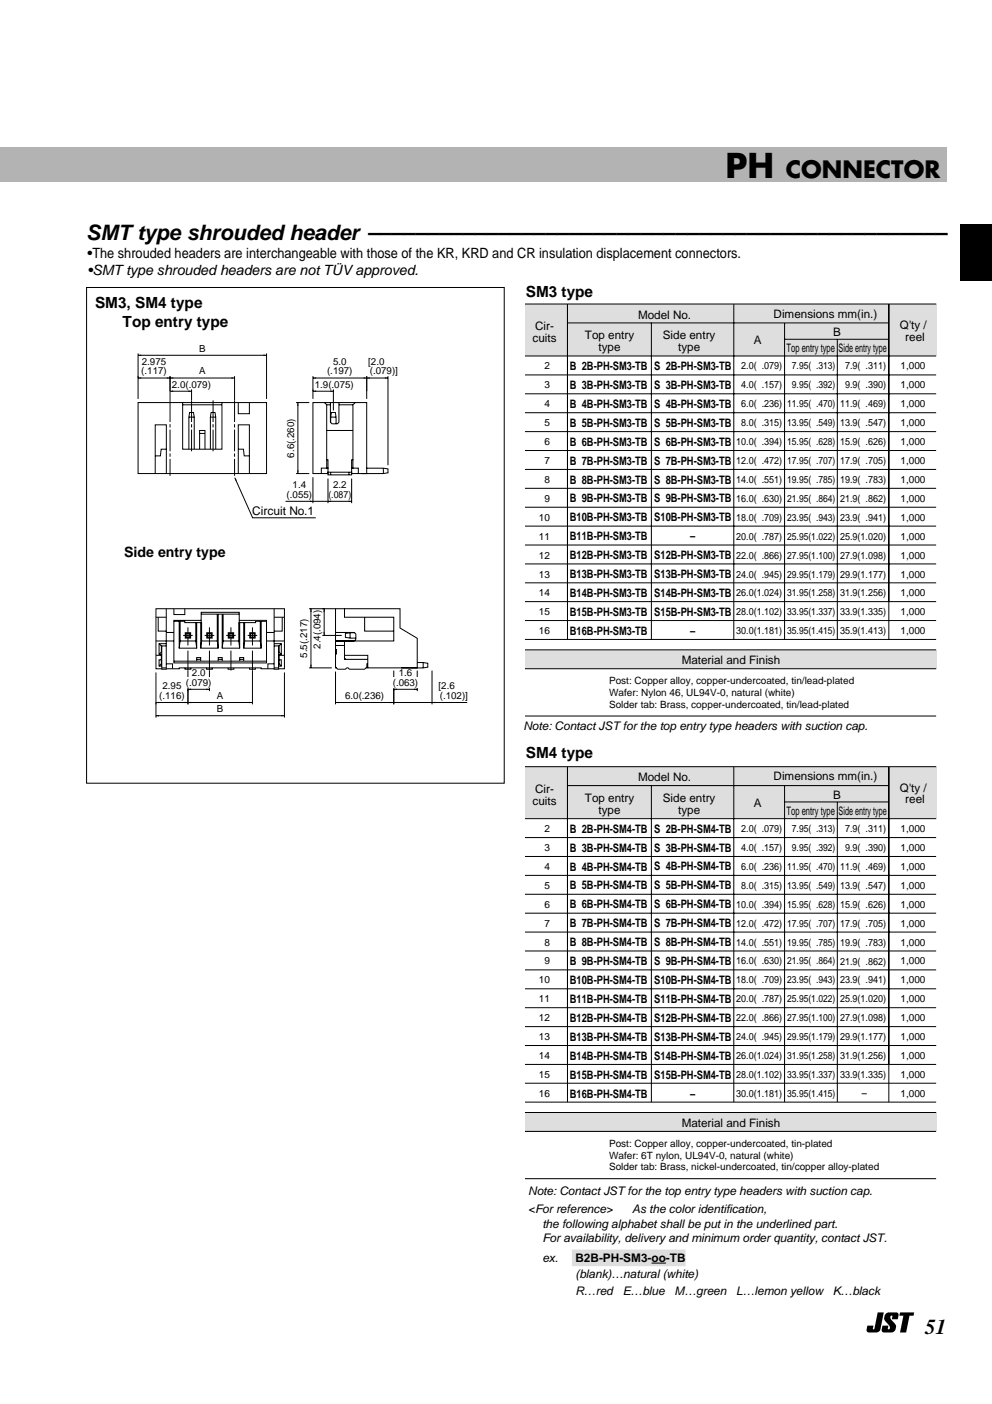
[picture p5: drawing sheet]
<svg xmlns="http://www.w3.org/2000/svg" width="210mm" height="297mm" viewBox="0 0 210 297" stroke-linecap="round" stroke-linejoin="round" font-family="sans-serif">
<defs><g id="words">
<text font-size="7.1" x="153.5" y="37.6">PH</text>
<text font-size="4.9" x="166.3" y="37.6">CONNECTOR</text>
<g font-size="4.5">
<text x="18.3" y="50.7">SMT type shrouded header –––––––––––––––––––––––––––––––––––––––––––––––––</text>
<text x="195.8" y="282.3">51</text>
</g>
<g font-size="3.2">
<text x="20.1" y="65.1">SM3, SM4 type</text>
<text x="111.3" y="62.8">SM3 type</text>
<text x="26" y="69.1">Top entry type</text>
<text x="111.3" y="160.3">SM4 type</text>
</g>
<g font-size="3">
<text x="18.5" y="54.6">•The shrouded headers are interchangeable with those of the KR, KRD and CR insulation displacement connectors.</text>
<text x="18.5" y="58.1">•SMT type shrouded headers are not TU</text>
<text x="70.9" y="57.7">¨V approved.</text>
<text x="26.3" y="117.9">Side entry type</text>
</g>
<g font-size="2.5">
<text x="113.2" y="69.9">Cir-</text>
<text x="123.8" y="71.8">Top entry</text>
<text x="135" y="67.4">Model No.</text>
<text x="140.3" y="71.8">Side entry</text>
<text x="163.7" y="67.2">Dimensions mm(in.)</text>
<text x="176.3" y="71.1">B</text>
<text x="190.4" y="69.6">Q'ty /</text>
<text x="112.7" y="72.4">cuits</text>
<text x="126.6" y="74.3">type</text>
<text x="143.5" y="74.3">type</text>
<text x="159.5" y="72.9">A</text>
<text x="166.4" y="74.5">Top entry type</text>
<text x="177.4" y="74.5">Side entry type</text>
<text x="191.6" y="72.1">reel</text>
<text x="120.6" y="78.3">B 2B-PH-SM3-TB</text>
<text x="120.6" y="82.3">B 3B-PH-SM3-TB</text>
<text x="138.4" y="78.3">S 2B-PH-SM3-TB</text>
<text x="138.4" y="82.3">S 3B-PH-SM3-TB</text>
<text x="120.6" y="86.3">B 4B-PH-SM3-TB</text>
<text x="138.4" y="86.3">S 4B-PH-SM3-TB</text>
<text x="120.6" y="90.3">B 5B-PH-SM3-TB</text>
<text x="120.6" y="94.3">B 6B-PH-SM3-TB</text>
<text x="138.4" y="90.3">S 5B-PH-SM3-TB</text>
<text x="138.4" y="94.3">S 6B-PH-SM3-TB</text>
<text x="120.6" y="98.3">B 7B-PH-SM3-TB</text>
<text x="138.4" y="98.3">S 7B-PH-SM3-TB</text>
<text x="120.6" y="102.3">B 8B-PH-SM3-TB</text>
<text x="120.6" y="106.3">B 9B-PH-SM3-TB</text>
<text x="138.4" y="102.3">S 8B-PH-SM3-TB</text>
<text x="138.4" y="106.3">S 9B-PH-SM3-TB</text>
<text x="53.4" y="109.1">Circuit No.1</text>
<text x="120.6" y="110.3">B10B-PH-SM3-TB</text>
<text x="138.4" y="110.3">S10B-PH-SM3-TB</text>
<text x="120.6" y="114.3">B11B-PH-SM3-TB</text>
<text x="120.6" y="118.3">B12B-PH-SM3-TB</text>
<text x="138.4" y="118.3">S12B-PH-SM3-TB</text>
<text x="146.1" y="114.3">–</text>
<text x="120.6" y="122.3">B13B-PH-SM3-TB</text>
<text x="138.4" y="122.3">S13B-PH-SM3-TB</text>
<text x="120.6" y="126.3">B14B-PH-SM3-TB</text>
<text x="120.6" y="130.3">B15B-PH-SM3-TB</text>
<text x="138.4" y="126.3">S14B-PH-SM3-TB</text>
<text x="138.4" y="130.3">S15B-PH-SM3-TB</text>
<text x="120.6" y="134.3">B16B-PH-SM3-TB</text>
<text x="146.1" y="134.3">–</text>
<text x="144.2" y="140.6">Material and Finish</text>
<text x="110.8" y="154.3">Note: Contact JST for the top entry type headers with suction cap.</text>
<text x="113.2" y="167.8">Cir-</text>
<text x="135" y="165.3">Model No.</text>
<text x="163.7" y="165.1">Dimensions mm(in.)</text>
<text x="190.4" y="167.5">Q'ty /</text>
<text x="112.7" y="170.2">cuits</text>
<text x="123.8" y="169.7">Top entry</text>
<text x="126.6" y="172.2">type</text>
<text x="140.3" y="169.7">Side entry</text>
<text x="143.5" y="172.2">type</text>
<text x="159.5" y="170.8">A</text>
<text x="166.4" y="172.4">Top entry type</text>
<text x="176.3" y="169">B</text>
<text x="177.4" y="172.4">Side entry type</text>
<text x="191.6" y="170">reel</text>
<text x="120.6" y="176.2">B 2B-PH-SM4-TB</text>
<text x="138.4" y="176.2">S 2B-PH-SM4-TB</text>
<text x="120.6" y="180.2">B 3B-PH-SM4-TB</text>
<text x="120.6" y="184.2">B 4B-PH-SM4-TB</text>
<text x="138.4" y="180.2">S 3B-PH-SM4-TB</text>
<text x="138.4" y="184.2">S 4B-PH-SM4-TB</text>
<text x="120.6" y="188.2">B 5B-PH-SM4-TB</text>
<text x="138.4" y="188.2">S 5B-PH-SM4-TB</text>
<text x="120.6" y="192.2">B 6B-PH-SM4-TB</text>
<text x="120.6" y="196.2">B 7B-PH-SM4-TB</text>
<text x="138.4" y="192.2">S 6B-PH-SM4-TB</text>
<text x="138.4" y="196.2">S 7B-PH-SM4-TB</text>
<text x="120.6" y="200.2">B 8B-PH-SM4-TB</text>
<text x="138.4" y="200.2">S 8B-PH-SM4-TB</text>
<text x="120.6" y="204.2">B 9B-PH-SM4-TB</text>
<text x="120.6" y="208.2">B10B-PH-SM4-TB</text>
<text x="138.4" y="204.2">S 9B-PH-SM4-TB</text>
<text x="138.4" y="208.2">S10B-PH-SM4-TB</text>
<text x="120.6" y="212.2">B11B-PH-SM4-TB</text>
<text x="138.4" y="212.2">S11B-PH-SM4-TB</text>
<text x="120.6" y="216.2">B12B-PH-SM4-TB</text>
<text x="120.6" y="220.2">B13B-PH-SM4-TB</text>
<text x="138.4" y="216.2">S12B-PH-SM4-TB</text>
<text x="138.4" y="220.2">S13B-PH-SM4-TB</text>
<text x="120.6" y="224.2">B14B-PH-SM4-TB</text>
<text x="138.4" y="224.2">S14B-PH-SM4-TB</text>
<text x="120.6" y="228.2">B15B-PH-SM4-TB</text>
<text x="120.6" y="232.2">B16B-PH-SM4-TB</text>
<text x="138.4" y="228.2">S15B-PH-SM4-TB</text>
<text x="146.1" y="232.2">–</text>
<text x="182.4" y="232.1">–</text>
<text x="144.2" y="238.4">Material and Finish</text>
<text x="111.8" y="252.8">Note: Contact JST for the top entry type headers with suction cap.</text>
<text x="111.8" y="256.7">&lt;For reference&gt;</text>
<text x="133.8" y="256.7">As the color identification,</text>
<text x="114.8" y="259.7">the following alphabet shall be put in the underlined part.</text>
<text x="114.8" y="262.7">For availability, delivery and minimum order quantity, contact JST.</text>
<text x="114.8" y="267">ex.</text>
<text x="121.8" y="267">B2B-PH-SM3-oo-TB</text>
<text x="121.8" y="270.5">(blank)…natural (white)</text>
<text x="121.8" y="274">R…red</text>
<text x="131.8" y="274">E…blue</text>
<text x="142.7" y="274">M…green</text>
<text x="155.8" y="274">L…lemon yellow</text>
<text x="176.2" y="274">K…black</text>
</g>
<g font-size="2.1">
<text x="30" y="77.1">2.975</text>
<text x="42.1" y="74.4">B</text>
<text x="70.5" y="77.1">5.0</text>
<text x="77.9" y="77.1">[2.0</text>
<text x="29.9" y="79.2">(.117)</text>
<text x="36.4" y="82">2.0(.079)</text>
<text x="42.1" y="79.2">A</text>
<text x="66.6" y="82">1.9(.075)</text>
<text x="69.2" y="79.2">(.197)</text>
<text x="78.2" y="79.2">(.079)]</text>
<text x="115.2" y="78.1">2</text>
<text x="115.2" y="82.1">3</text>
<text x="156.8" y="78.1">2.0( .079)</text>
<text x="156.8" y="82.1">4.0( .157)</text>
<text x="167.6" y="78.1">7.95( .313)</text>
<text x="167.6" y="82.1">9.95( .392)</text>
<text x="178.8" y="78.1">7.9( .311)</text>
<text x="178.8" y="82.1">9.9( .390)</text>
<text x="190.5" y="78.1">1,000</text>
<text x="190.5" y="82.1">1,000</text>
<text x="115.2" y="86.2">4</text>
<text x="156.8" y="86.2">6.0( .236)</text>
<text x="166.6" y="86.2">11.95( .470)</text>
<text x="177.8" y="86.2">11.9( .469)</text>
<text x="190.5" y="86.2">1,000</text>
<text x="115.2" y="90.2">5</text>
<text x="115.2" y="94.2">6</text>
<text x="155.8" y="94.2">10.0( .394)</text>
<text x="156.8" y="90.2">8.0( .315)</text>
<text x="166.6" y="90.2">13.95( .549)</text>
<text x="166.6" y="94.2">15.95( .628)</text>
<text x="177.8" y="90.2">13.9( .547)</text>
<text x="177.8" y="94.2">15.9( .626)</text>
<text x="190.5" y="90.2">1,000</text>
<text x="190.5" y="94.2">1,000</text>
<text x="62.3" y="96.8" transform="rotate(-90 62.3 96.8)">6.6(.260)</text>
<text x="115.2" y="98.2">7</text>
<text x="155.8" y="98.2">12.0( .472)</text>
<text x="166.6" y="98.2">17.95( .707)</text>
<text x="177.8" y="98.2">17.9( .705)</text>
<text x="190.5" y="98.2">1,000</text>
<text x="60.7" y="105.3">(.055)</text>
<text x="61.9" y="103.2">1.4</text>
<text x="69.5" y="105.3">(.087)</text>
<text x="70.5" y="103.2">2.2</text>
<text x="115.2" y="102.2">8</text>
<text x="115.2" y="106.2">9</text>
<text x="155.8" y="102.2">14.0( .551)</text>
<text x="155.8" y="106.2">16.0( .630)</text>
<text x="166.6" y="102.2">19.95( .785)</text>
<text x="166.6" y="106.2">21.95( .864)</text>
<text x="177.8" y="102.2">19.9( .783)</text>
<text x="177.8" y="106.2">21.9( .862)</text>
<text x="190.5" y="102.2">1,000</text>
<text x="190.5" y="106.2">1,000</text>
<text x="114" y="110.2">10</text>
<text x="155.8" y="110.2">18.0( .709)</text>
<text x="166.6" y="110.2">23.95( .943)</text>
<text x="177.8" y="110.2">23.9( .941)</text>
<text x="190.5" y="110.2">1,000</text>
<text x="114" y="114.2">11</text>
<text x="114" y="118.2">12</text>
<text x="155.8" y="114.2">20.0( .787)</text>
<text x="155.8" y="118.2">22.0( .866)</text>
<text x="166.6" y="114.2">25.95(1.022)</text>
<text x="166.6" y="118.2">27.95(1.100)</text>
<text x="177.8" y="114.2">25.9(1.020)</text>
<text x="177.8" y="118.2">27.9(1.098)</text>
<text x="190.5" y="114.2">1,000</text>
<text x="190.5" y="118.2">1,000</text>
<text x="114" y="122.2">13</text>
<text x="155.8" y="122.2">24.0( .945)</text>
<text x="166.6" y="122.2">29.95(1.179)</text>
<text x="177.8" y="122.2">29.9(1.177)</text>
<text x="190.5" y="122.2">1,000</text>
<text x="114" y="126.2">14</text>
<text x="114" y="130.2">15</text>
<text x="155.8" y="126.2">26.0(1.024)</text>
<text x="155.8" y="130.2">28.0(1.102)</text>
<text x="166.6" y="126.2">31.95(1.258)</text>
<text x="166.6" y="130.2">33.95(1.337)</text>
<text x="177.8" y="126.2">31.9(1.256)</text>
<text x="177.8" y="130.2">33.9(1.335)</text>
<text x="190.5" y="126.2">1,000</text>
<text x="190.5" y="130.2">1,000</text>
<text x="67.8" y="137.3" transform="rotate(-90 67.8 137.3)">2.4(.094)</text>
<text x="114" y="134.2">16</text>
<text x="155.8" y="134.2">30.0(1.181)</text>
<text x="166.6" y="134.2">35.95(1.415)</text>
<text x="177.8" y="134.2">35.9(1.413)</text>
<text x="190.5" y="134.2">1,000</text>
<text x="40.6" y="143">2.0</text>
<text x="65" y="139.2" transform="rotate(-90 65 139.2)">5.5(.217)</text>
<text x="84.4" y="143">1.6</text>
<text x="33.7" y="147.8">(.116)</text>
<text x="34.4" y="145.8">2.95</text>
<text x="39.3" y="145.1">(.079)</text>
<text x="45.9" y="147.8">A</text>
<text x="73" y="147.8">6.0(.236)</text>
<text x="83.1" y="145.1">(.063)</text>
<text x="92.8" y="145.8">[2.6</text>
<text x="93.1" y="147.8">(.102)]</text>
<text x="128.9" y="144.8">Post: Copper alloy, copper-undercoated, tin/lead-plated</text>
<text x="128.9" y="147.2">Wafer: Nylon 46, UL94V-0, natural (white)</text>
<text x="128.9" y="149.7">Solder tab: Brass, copper-undercoated, tin/lead-plated</text>
<text x="45.9" y="150.6">B</text>
<text x="115.2" y="176">2</text>
<text x="156.8" y="176">2.0( .079)</text>
<text x="167.6" y="176">7.95( .313)</text>
<text x="178.8" y="176">7.9( .311)</text>
<text x="190.5" y="176">1,000</text>
<text x="115.2" y="180">3</text>
<text x="115.2" y="184">4</text>
<text x="156.8" y="180">4.0( .157)</text>
<text x="156.8" y="184">6.0( .236)</text>
<text x="166.6" y="184">11.95( .470)</text>
<text x="167.6" y="180">9.95( .392)</text>
<text x="177.8" y="184">11.9( .469)</text>
<text x="178.8" y="180">9.9( .390)</text>
<text x="190.5" y="180">1,000</text>
<text x="190.5" y="184">1,000</text>
<text x="115.2" y="188">5</text>
<text x="156.8" y="188">8.0( .315)</text>
<text x="166.6" y="188">13.95( .549)</text>
<text x="177.8" y="188">13.9( .547)</text>
<text x="190.5" y="188">1,000</text>
<text x="115.2" y="192">6</text>
<text x="115.2" y="196">7</text>
<text x="155.8" y="192">10.0( .394)</text>
<text x="155.8" y="196">12.0( .472)</text>
<text x="166.6" y="192">15.95( .628)</text>
<text x="166.6" y="196">17.95( .707)</text>
<text x="177.8" y="192">15.9( .626)</text>
<text x="177.8" y="196">17.9( .705)</text>
<text x="190.5" y="192">1,000</text>
<text x="190.5" y="196">1,000</text>
<text x="115.2" y="200.1">8</text>
<text x="155.8" y="200.1">14.0( .551)</text>
<text x="166.6" y="200.1">19.95( .785)</text>
<text x="177.8" y="200.1">19.9( .783)</text>
<text x="190.5" y="200.1">1,000</text>
<text x="114" y="208.1">10</text>
<text x="115.2" y="204.1">9</text>
<text x="155.8" y="204.1">16.0( .630)</text>
<text x="155.8" y="208.1">18.0( .709)</text>
<text x="166.6" y="204.1">21.95( .864)</text>
<text x="166.6" y="208.1">23.95( .943)</text>
<text x="177.8" y="204.1">21.9( .862)</text>
<text x="177.8" y="208.1">23.9( .941)</text>
<text x="190.5" y="204.1">1,000</text>
<text x="190.5" y="208.1">1,000</text>
<text x="114" y="212.1">11</text>
<text x="155.8" y="212.1">20.0( .787)</text>
<text x="166.6" y="212.1">25.95(1.022)</text>
<text x="177.8" y="212.1">25.9(1.020)</text>
<text x="190.5" y="212.1">1,000</text>
<text x="114" y="216.1">12</text>
<text x="114" y="220.1">13</text>
<text x="155.8" y="216.1">22.0( .866)</text>
<text x="155.8" y="220.1">24.0( .945)</text>
<text x="166.6" y="216.1">27.95(1.100)</text>
<text x="166.6" y="220.1">29.95(1.179)</text>
<text x="177.8" y="216.1">27.9(1.098)</text>
<text x="177.8" y="220.1">29.9(1.177)</text>
<text x="190.5" y="216.1">1,000</text>
<text x="190.5" y="220.1">1,000</text>
<text x="114" y="224.1">14</text>
<text x="155.8" y="224.1">26.0(1.024)</text>
<text x="166.6" y="224.1">31.95(1.258)</text>
<text x="177.8" y="224.1">31.9(1.256)</text>
<text x="190.5" y="224.1">1,000</text>
<text x="114" y="228.1">15</text>
<text x="114" y="232.1">16</text>
<text x="155.8" y="228.1">28.0(1.102)</text>
<text x="155.8" y="232.1">30.0(1.181)</text>
<text x="166.6" y="228.1">33.95(1.337)</text>
<text x="166.6" y="232.1">35.95(1.415)</text>
<text x="177.8" y="228.1">33.9(1.335)</text>
<text x="190.5" y="228.1">1,000</text>
<text x="190.5" y="232.1">1,000</text>
<text x="128.9" y="242.6">Post: Copper alloy, copper-undercoated, tin-plated</text>
<text x="128.9" y="245.1">Wafer: 6T nylon, UL94V-0, natural (white)</text>
<text x="128.9" y="247.6">Solder tab: Brass, nickel-undercoated, tin/copper alloy-plated</text>
</g>
</g></defs>
<path d="M203.3 47.4h6.7v12h-6.7z" fill-rule="evenodd" fill="#000"/>
<g fill="#000">
<path d="M29.2 75.2l.7-.2v.3zM29.2 80l.7-.2v.3zM35.3 79.8l.7 .2-.7 .1zM36 80l.6-.2v.3zM49 79.8l.6 .2-.6 .1zM55.7 75l.7 .2-.7 .1zM66.2 80l.7-.2v.3zM76.9 79.8l.7 .2-.7 .1zM77.6 80l.7-.2v.3zM81.4 79.8l.7 .2-.7 .1zM36 82.8l.6-.2v.3zM39.9 82.6l.6 .2-.6 .1z"/>
<path d="M63 85.2l.2 .6h-.3zM62.9 99.5h.3l-.2 .7zM66.2 82.8l.7-.2v.3zM69.9 82.6l.6 .2-.6 .1zM49.7 101.1l.4 .5-.3 .1zM65.6 105.9l.6 .2-.6 .1zM69.4 106.1l.7-.2v.3zM73.7 105.9l.7 .2-.7 .1zM33 148.6l.7-.1v.3zM33 151.4l.7-.1v.3zM39.1 148.5l.7 .1-.7 .2zM39.8 145.8l.6-.1v.3z"/>
<path d="M39.8 148.6l.6-.1v.3zM43.7 145.7l.6 .1-.6 .2zM52.8 148.5l.6 .1-.6 .2zM59.5 151.3l.7 .1-.7 .2zM187.5 277.9l.6-.2h1.5a.49 .49 0 0 1 .5 .6l-.1 .8h-1.3l.1-.7a.48 .48 0 0 0-.5 .4 .48 .48 0 0 0 .4 .5 1.54 1.54 0 0 1 .5 2.4l-.6 .2h-1.6a.49 .49 0 0 1-.4-.6l.1-.8h1.3l-.1 .7a.48 .48 0 0 0 .5-.4 .48 .48 0 0 0-.4-.5 1.54 1.54 0 0 1-.5-2.4zM190.4 277.7h3l-.1 .7h-.9l-.7 3.5h-1.3l.8-3.5h-.9zM185.7 277.7h1.3l-.7 3.6a.9 .9 0 0 1-1 .6h-1.5a.49 .49 0 0 1-.4-.6l.1-.8h1.3l-.1 .7h.2z"/>
</g>
<path d="M36 84.7v16M40.5 84.7v10.8M45.1 84.7v10.8M49.6 84.7v16" fill="none" stroke="#000" stroke-width=".21" stroke-dasharray="4.6 .5 .7 .5" stroke-linecap="butt"/>
<g fill="none" stroke="#000" stroke-width=".21">
<path d="M29.2 74.8v9.6M29.2 75.2h27.2M29.2 80h20.4M36 79.6v5.1M49.6 79.6v5.1M56.4 74.8v9.6M66.2 80h15.9M66.2 79.6v4.8M77.6 79.6v4.8M82.1 79.6v18.8M29.2 85.2h27.2v15h-27.2zM35.2 95h-1.1l-.2 1.4h-1.1"/>
<path d="M36 82.8h4.5M38.6 85.2v9.8h8.4v-9.8M38.6 85.6h8.4M40 95v-6.8l.1-.9h.8l.2 .9v6.8M40 88.2h1.1M40.5 82.4v2.3M42.2 95v-3.9h1.2v3.9M42.2 91.7h1.2M44.5 95v-6.8l.2-.9h.8l.2 .9v6.8M44.5 88.2h1.2M50.4 95h1.1l.2 1.4h1.1M50.4 85.2v2.3h2.4v-2.3"/>
<path d="M62.6 85.2h2.8M63 85.2v15M66.2 82.8h4.3M68.7 85.2l.4 .4v11.7M69.1 97.3h.3v1.7h-.3zM69.1 85.6h.8M69.1 91.1h5.6M69.4 99.9h5v.6h-5zM69.9 85.2l.1 4.2a1.35 1.35 0 0 0 1.5 .2l.2-.4v-4M70 89.4l.1-2.1h.9l.1 2.4M70 88.2h1.1M70 99.9v.6"/>
<path d="M70.5 82.4v4.4M71.7 85.6h3M73.8 99.9v.6M74.4 97.3h.3v1.7h-.3zM75.2 85.2l-.5 .4v11.7M77.5 99.1h3.6l1 .1v.8l-1 .2h-4.6M81.1 99.1v1.1M32.8 100.2v-10.3h2.4v10.3M49.7 101.1l3.8 8.4h13.3M50.4 100.2v-10.3h2.4v10.3M60.4 106.1h14M62.6 100.2h2.8"/>
<path d="M66.2 101v5.5M68 100.2v-1.2h1.4v1.2h-3.2v-15h11.4v15h-3.2v-1.2h1.4v1.2M69.4 101.3v5.2M74.4 101.3v5.2M33 130.6h2.2M33 135.6h3.8M33 138.6h1.1l.1 1.8M33.5 130.6v2.9h1.7M33.7 136.2l.4 .5M34.1 139.6h-.4v1.3h.5M34.1 138l-.4 .5M34.2 136.7v1.3"/>
<path d="M35.2 128.8v12.8h-1v-4.9h1M35.2 136.2h-1.5v2.3h.5M35.2 133.8h1.6M36.8 131.4h2.3v.3h3.6v3.9l-.2 1.5M36.8 128.8v1.2h2.3v-1.2M36.8 139.9h19.6M37.9 131.4v5.7h3.7v-5.4M38.1 131.4v4.2l-.2 1.5M38.1 135.6h3.3M38.8 134.4h2M39.2 133.9h1.1v1.1h-1.1zM39.4 134.1h.7v.7h-.7z"/>
<path d="M39.8 132.7v3.9M39.8 137.7v11.3M41.4 131.7v3.9l.2 1.5M41.6 139.9v-.8h.9v.8M41.6 139.5h.9M42.6 131.3h-5.8v9h19.6v-9h-5.8M42.6 131.7v-2.2h8v2.2M42.6 129.9h8M42.7 135.6h3.3M43.3 134.4h2M43.7 133.9h1.2v1.1h-1.2zM43.9 134.1h.8v.7h-.8z"/>
<path d="M44.3 132.7v3.9M44.3 137.7v8.5M46 129.9v5.7l.2 1.5M46.2 129.9v7.2h-3.7v-5.4M46.2 139.9v-.8h.8v.8M46.2 139.5h.8M47 129.9v7.2h3.7v-5.4M47.2 129.9v5.7l-.2 1.5M47.2 135.6h3.3M47.9 134.4h2M48.3 133.9h1.1v1.1h-1.1zM48.5 134.1h.7v.7h-.7z"/>
<path d="M48.9 132.7v3.9M48.9 137.7v4.2M50.7 139.9v-.8h.9v.8M50.7 139.5h.9M51.8 131.7v3.9l-.2 1.5M51.8 135.6h3.3M52.4 134.4h2M52.8 133.9h1.2v1.1h-1.2zM53 134.1h.8v.7h-.8zM53.4 132.7v3.9M53.4 137.7v11.3M55.1 131.4v4.2l.2 1.5"/>
<path d="M55.3 131.4v5.7h-3.7v-5.4M56.4 135.6h3.8M56.4 131.4h-2.3v.3h-3.6v3.9l.2 1.5M56.4 133.8h1.6M58 128.8v12.8h1v-4.9h-1M58 136.2h1.5v2.3h-.5M58 130.6h2.2M59 136.7v1.3M59 139.6h.5v1.3h-.5M59 138l.5 .5M59.5 136.2l-.5 .5M59.7 130.6v2.9h-1.7"/>
<path d="M60.2 138.6h-1.2v1.8M71 137.4h.2v1h-.2M71 136.6h1.9M72.9 128.8v1.8h10.4v5h-12.3l4.1-.1a1.35 1.35 0 0 0 .1-1.4l-.4-.3h-3.8M72.9 135.6v3.9h4.9M72.9 138.6h4.9v2.7M72.9 139.2l.3 .3M74.1 133.9v1.1M75 133.9l-1.9 .1v.8l2.2 .2M77.2 130.6v2.9h6.1M33 142.3v9.5M33 148.6h20.4"/>
<path d="M33 151.4h27.2M34.1 140.4l-.4 .5M34.2 141.5h-1.2v-12.7h27.2v12.7h-1.2M34.2 141.3h1M35.2 141.5h2.7v-.2h17.4v.2h2.7M35.2 140.4h1.3v1.1M39.2 141.3v.3h1.2v-.3M39.8 145.8h4.5M43.7 141.3v.3h1.2v-.3M48.3 141.3v.3h1.2v-.3M52.8 141.3v.3h1.2v-.3M58 140.4h-1.3v1.1"/>
<path d="M58 141.3h1M59 140.4l.5 .5M60.2 142.3v9.5M71.2 141.3h-.2v-12.5h13.6v4.1l3.7 2.1v6.3h-10.9M77.8 140.4h-.2v.7l-.4 .5h-3.3l-.3-.3h-.2l-.3 .3h-1.6l-.5-.5M88.2 140.2l2.3 .1v.9l-1 .1h-4.6M89.5 140.2v1.1"/>
</g>
<path d="M39 143.4h5.8v2.2h-5.8z" fill="#fff"/>
<path d="M65.4 128.8h5.6M65.8 128.8v12.5M68.2 134.4h4.1M68.6 128.8v5.6M65.4 141.3h4.8M71 142.1v6.9M71 148.6h12.3M83.3 141.9v7.1M83.3 145.8h5M88.3 141.9v4.3M91.4 141.9v7.1" fill="none" stroke="#000" stroke-width=".21"/>
<path d="M65.8 128.8l.1 .6h-.3zM68.6 128.8l.1 .6h-.3zM68.4 133.8h.3l-.1 .6zM65.6 140.6h.3l-.1 .7zM71 148.6l.7-.1v.3zM82.7 148.5l.6 .1-.6 .2zM83.3 145.8l.7-.1v.3zM87.6 145.7l.7 .1-.7 .2zM91.4 148.6l.7-.1v.3z" fill="#000"/>
<path d="M82.8 143.4h5.8v2.2h-5.8z" fill="#fff"/>
<path d="M18.3 60.8h88.4v104.9h-88.4zM83.3 148.6h15.6" fill="none" stroke="#000" stroke-width=".21"/>
<g fill="#dedede">
<path d="M111.1 137.5h87v4h-87z"/>
<path d="M111.1 64.3h87v11h-87z"/>
</g>
<g fill="none" stroke="#000" stroke-width=".21">
<path d="M111.1 64.3h87M111.1 75.3h87M111.1 79.3h87M120.1 64.4v70.9M120.1 68.3h68M137.8 68.3v67M155.3 64.4v70.9M166 71.8h22.1M166 68.4v66.9M177.2 71.8v63.5M188.1 64.4v70.9M111.1 83.3h87"/>
<path d="M111.1 87.3h87M111.1 91.3h87M111.1 95.3h87M111.1 99.3h87M111.1 115.3h87M111.1 111.3h87M111.1 119.3h87M111.1 103.3h87M111.1 107.3h87M111.1 137.5h87M111.1 123.3h87M111.1 127.3h87"/>
<path d="M111.1 135.3h87M111.1 131.3h87M111.1 141.5h87M111.1 151.5h87"/>
</g>
<g fill="#dedede">
<path d="M111.1 235.4h87v4h-87z"/>
<path d="M111.1 162.2h87v11h-87z"/>
</g>
<g fill="none" stroke="#000" stroke-width=".21">
<path d="M111.1 162.2h87M111.1 173.2h87M111.1 177.2h87M120.1 162.2v71M120.1 166.2h68M137.8 166.2v67M155.3 162.2v71M166 169.7h22.1M166 166.3v66.9M177.2 169.7v63.5M188.1 162.2v71M111.1 181.2h87"/>
<path d="M111.1 185.2h87M111.1 189.2h87M111.1 193.2h87M111.1 197.2h87M111.1 213.2h87M111.1 209.2h87M111.1 217.2h87M111.1 201.2h87M111.1 205.2h87M111.1 235.4h87M111.1 239.4h87M111.1 221.2h87"/>
<path d="M111.1 233.2h87M111.1 229.2h87M111.1 225.2h87M111.1 249.4h87"/>
</g>
<path d="M.2 31.2h200.1v7.4h-200.1z" fill="#b3b3b3"/>
<path d="M.1 31.2v7.4" fill="none" stroke="#b3b3b3" stroke-width=".34"/>
<path d="M121 266.1h24.1" fill="none" stroke="#dedede" stroke-width="3.5" stroke-linecap="butt"/>
<path d="M137.9 267.2h3" fill="none" stroke="#000" stroke-width=".21"/>
<use href="#words"/>
</svg>
